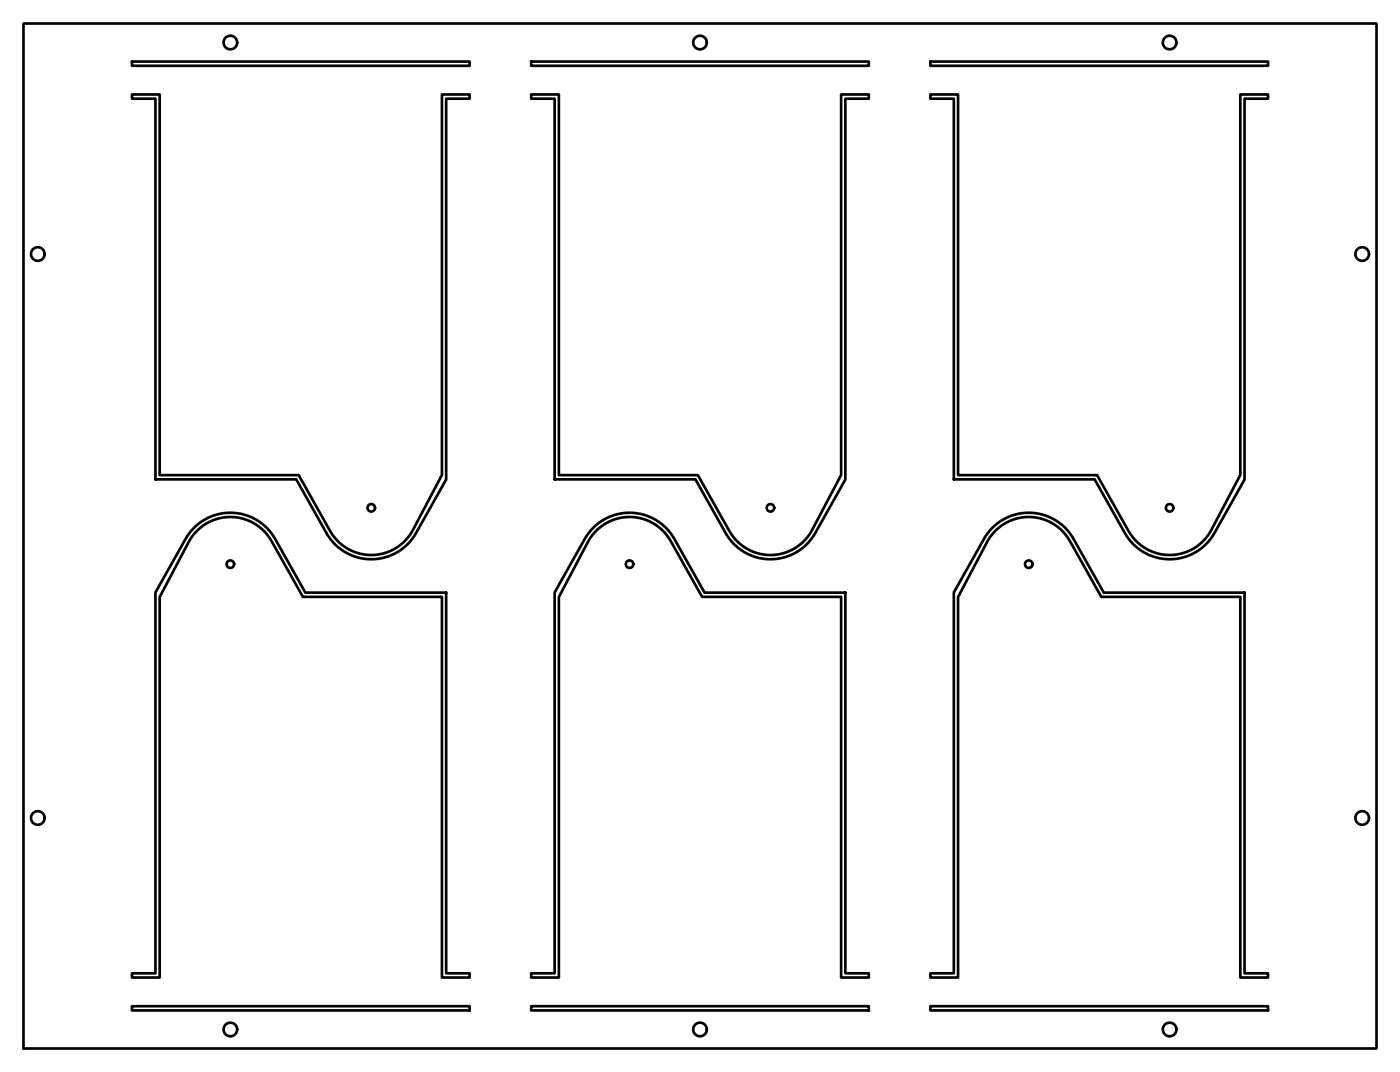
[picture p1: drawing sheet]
<svg xmlns="http://www.w3.org/2000/svg" width="298mm" height="228mm" viewBox="0 0 298 228" stroke-linecap="round" stroke-linejoin="round" font-family="sans-serif">
<g fill="none" stroke="#000" stroke-width=".57">
<path d="M5 5h288.1v218.1h-288.1zM28.1 13.1h71.9v.9h-71.9zM113.1 13.1h71.9v.9h-71.9zM198.1 13.1h71.9v.9h-71.9zM28.1 20.1h5.9v81h29.6l6.7 11.9a10.1 10.1 0 0 0 17.6-.3l6.2-11.6v-81h5.9v.9l-5 .1v80.9l-6.4 11.4a11 11 0 0 1-19.1 0l-6.4-11.4h-30v-80.9l-5-.1zM113.1 20.1h5.9v81h29.6l6.7 11.9a10.1 10.1 0 0 0 17.6-.3l6.2-11.6v-81h5.9v.9l-5 .1v80.9l-6.4 11.4a11 11 0 0 1-19.1 0l-6.4-11.4h-30v-80.9l-5-.1zM198.1 20.1h5.9v81h29.6l6.7 11.9a10.1 10.1 0 0 0 17.6-.3l6.2-11.6v-81h5.9v.9l-5 .1v80.9l-6.4 11.4a11 11 0 0 1-19.1 0l-6.4-11.4h-30v-80.9l-5-.1zM41.2 112.4a10.9 10.9 0 0 1 17.4 2.3l6.4 11.4h30v81h5v.9h-5.9v-81h-29.6l-6.7-11.9a10.1 10.1 0 0 0-17.6 .3l-6.2 11.6v81h-5.9v-.9h5v-81l6.4-11.4zM126.2 112.4a10.9 10.9 0 0 1 17.4 2.3l6.4 11.4h30v81h5v.9h-5.9v-81h-29.6l-6.7-11.9a10.1 10.1 0 0 0-17.6 .3l-6.2 11.6v81h-5.9v-.9h5v-81l6.4-11.4zM211.2 112.4a10.9 10.9 0 0 1 17.4 2.3l6.4 11.4h30v81h5v.9h-5.9v-81h-29.6l-6.7-11.9a10.1 10.1 0 0 0-17.6 .3l-6.2 11.6v81h-5.9v-.9h5v-81l6.4-11.4zM28.1 214.1h71.9v.9h-71.9zM113.1 214.1h71.9v.9h-71.9z"/>
<path d="M198.1 214.1h71.9v.9h-71.9z"/>
<circle cx="49.1" cy="9.1" r="1.45"/>
<circle cx="149.1" cy="9.1" r="1.45"/>
<circle cx="249" cy="9.1" r="1.45"/>
<circle cx="8.1" cy="54.1" r="1.45"/>
<circle cx="290.1" cy="54.1" r="1.45"/>
<circle cx="79.1" cy="108.1" r=".8"/>
<circle cx="164.1" cy="108.1" r=".8"/>
<circle cx="249.1" cy="108.1" r=".8"/>
<circle cx="49" cy="120.1" r=".8"/>
<circle cx="134" cy="120.1" r=".8"/>
<circle cx="219.1" cy="120.1" r=".8"/>
<circle cx="8.1" cy="174.1" r="1.45"/>
<circle cx="290.1" cy="174.1" r="1.45"/>
<circle cx="49.1" cy="219.1" r="1.45"/>
<circle cx="149.1" cy="219.1" r="1.45"/>
<circle cx="249" cy="219.1" r="1.45"/>
</g>
</svg>
